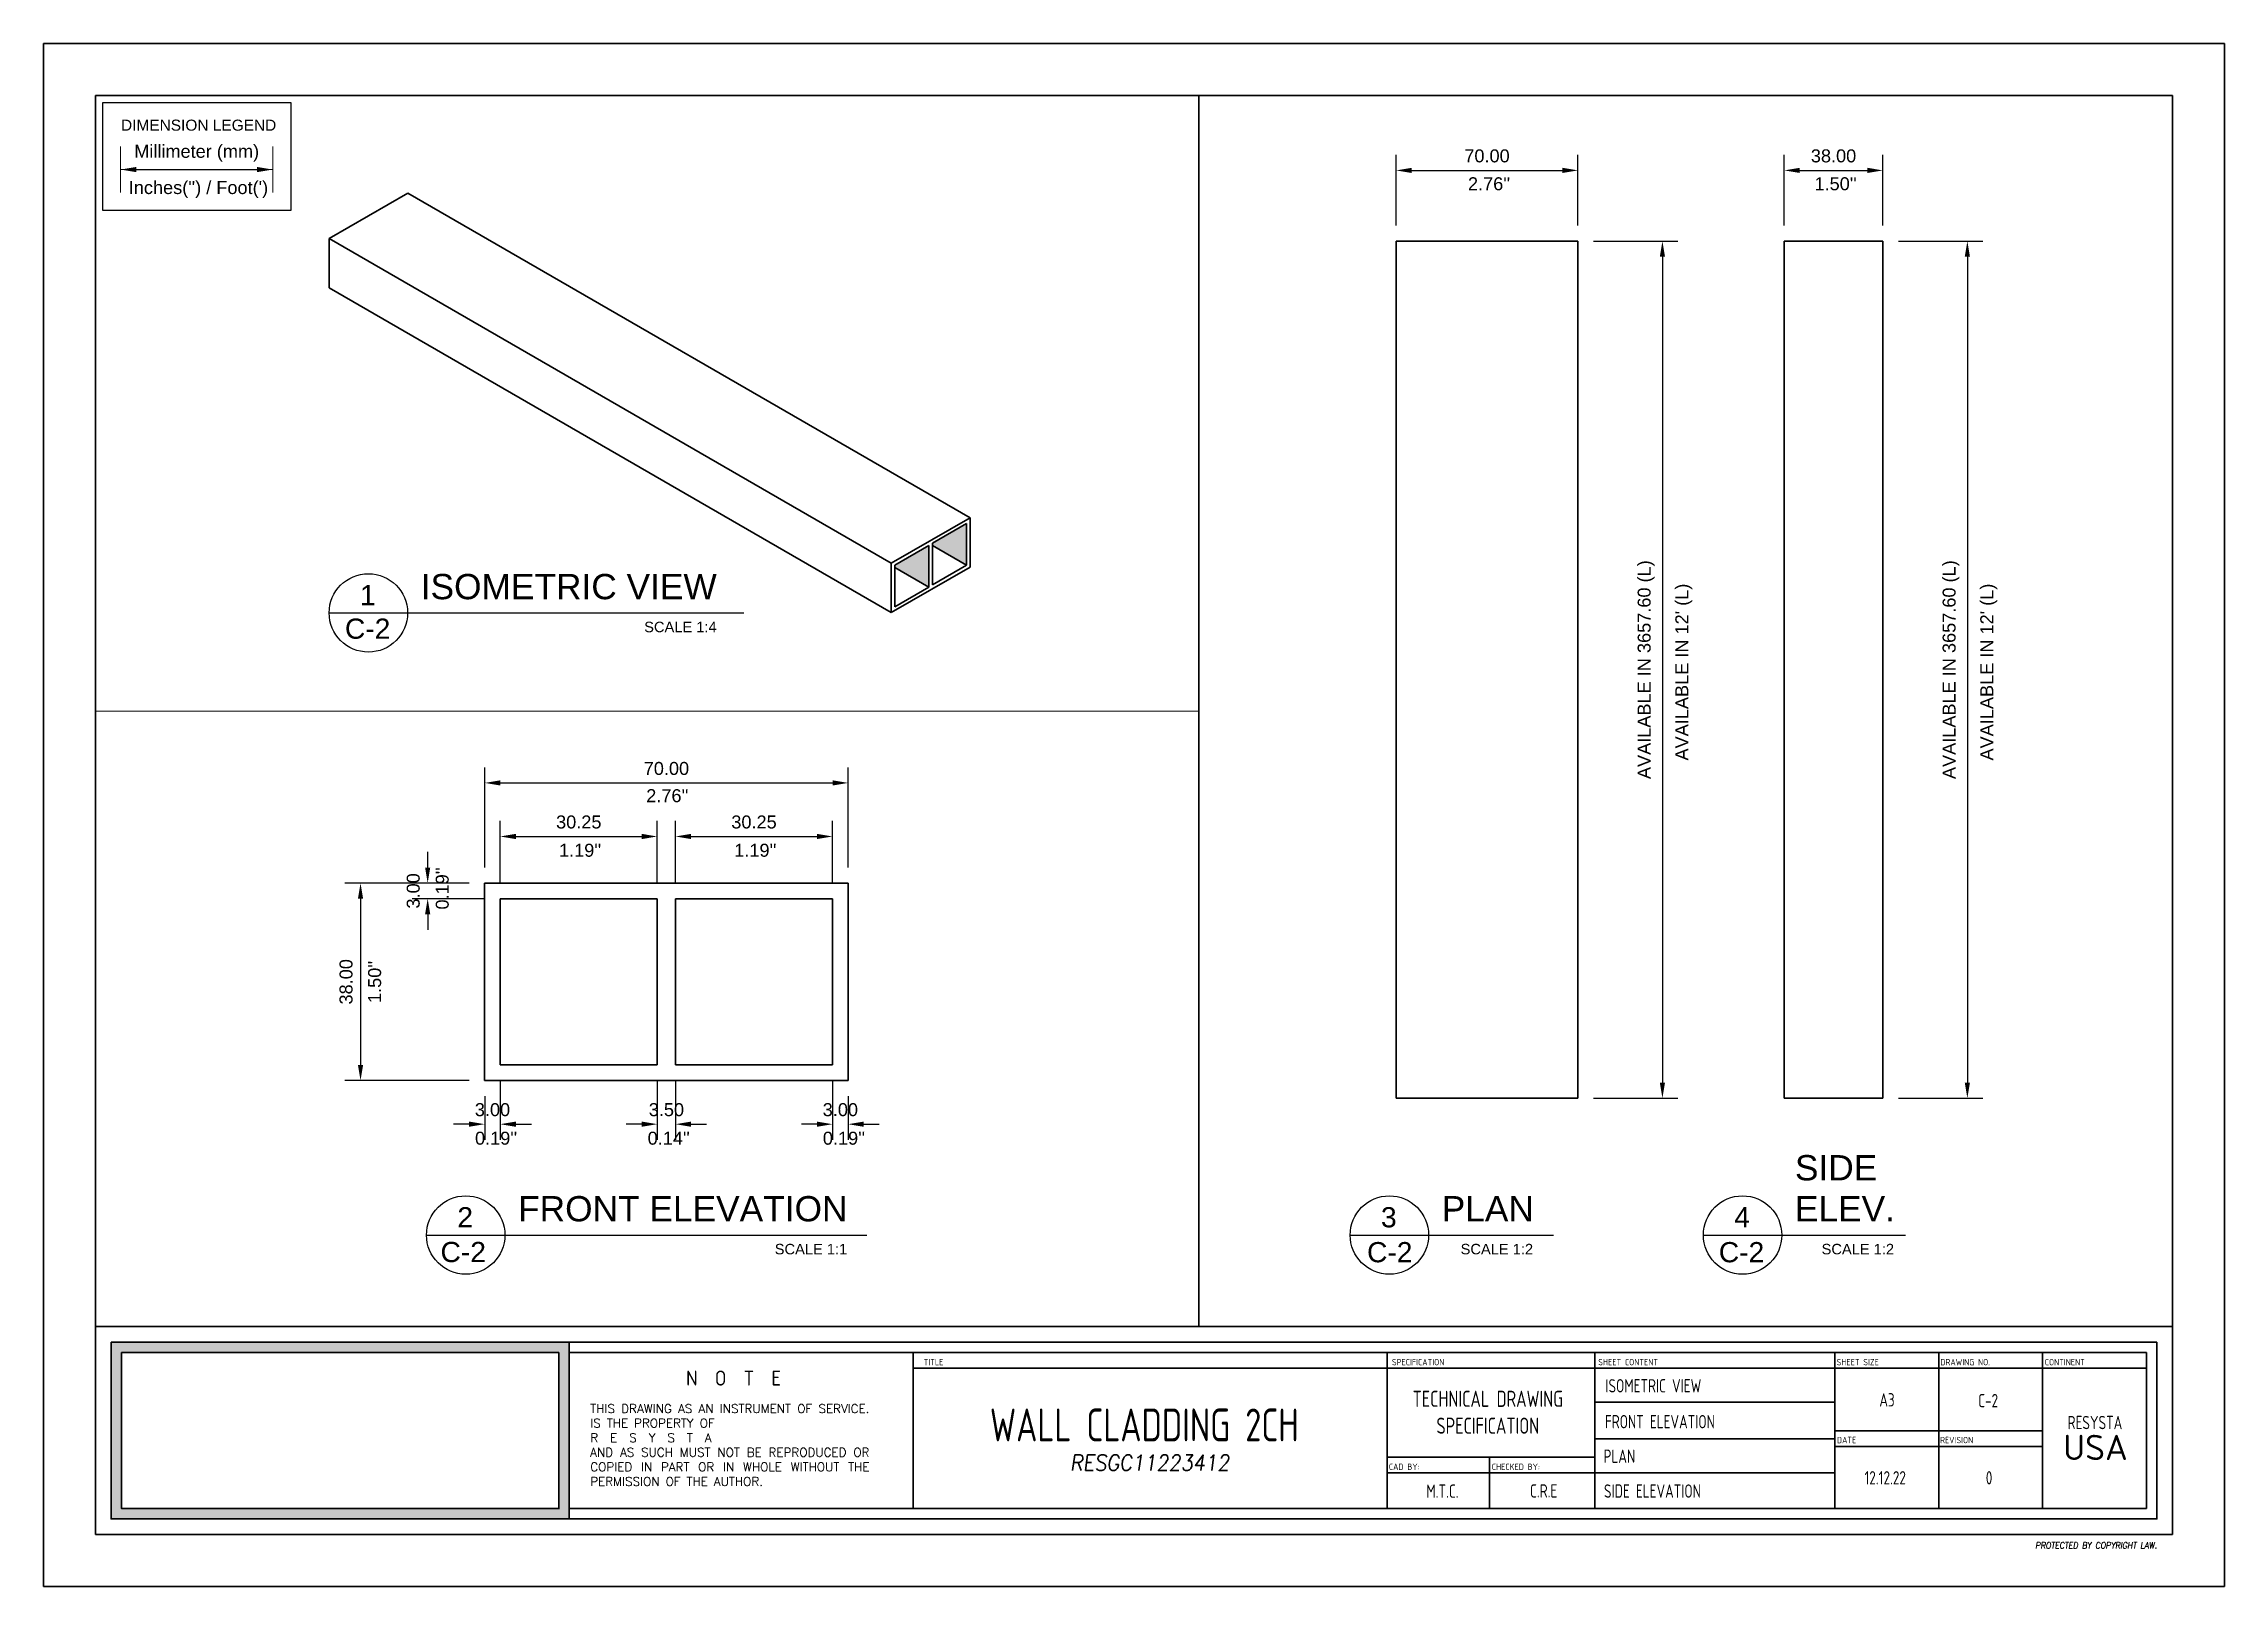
# Paper-space layout '2CH' of a CAD drawing. Header units: millimetres. Extents: x 0 to 420, y 0 to 297.
# The model-space entities are those that its viewports show. They can reach past a viewport. Long polylines and large blocks are cut down to what shows.
import ezdxf

# ---------------------------------------------------------------- set-up
doc = ezdxf.new("R2010")
doc.units = ezdxf.units.MM
doc.layers.add('DIMENSION LEGEND', color=12, linetype='Continuous')
doc.layers.add('Text', color=3, linetype='Continuous', lineweight=13)
doc.layers.add('Wall', color=4, linetype='Continuous', lineweight=30)
doc.styles.add('ARIAL', font='simplex.shx')
doc.styles.get("Standard").update_dxf_attribs({"font": 'arial.ttf'})
doc.styles.add('x2$0$WSA-text', font='romans.shx', dxfattribs={"width": 0.8, "height": 150})
doc.dimstyles.get("Standard").update_dxf_attribs({"dimtxt": 2.5, "dimasz": 3, "dimexe": 3, "dimexo": 3, "dimgap": 1.5, "dimtad": 1, "dimzin": 0, "dimdsep": 46, "dimtxsty": 'Standard', "dimcen": 0.09, "dimclrd": 1, "dimclre": 1, "dimclrt": 3, "dimadec": 0, "dimazin": 0, "dimtfac": 1, "dimtix": 1, "dimtofl": 0, "dimtmove": 0, "dimatfit": 3, "dimfxl": 1, "dimtolj": 1, "dimtzin": 0, "dimarcsym": 1})

psp = doc.layouts.new('2CH')

# ---------------------------------------------------------------- texts
at = {"color": 3}
for s, height, p in [('ISOMETRIC VIEW', 4.865576, (72.6306, 190.0451)), ('1', 3.8873, (60.9338, 188.8911)), ('C-2', 3.8873, (58.0373, 182.4353)), ('SCALE 1:4 ', 2.01948, (115.6685, 183.6938)), ('SIDE', 4.86558, (337.2918, 78.1677)), ('2', 3.8873, (79.6857, 69.1203)), ('FRONT ELEVATION', 4.865576, (91.3824, 70.2743)), ('3', 3.8873, (257.569, 69.1203)), ('PLAN', 4.86558, (269.2658, 70.2743)), ('4', 3.8873, (325.595, 69.1203)), ('ELEV.', 4.86558, (337.2918, 70.2743)), ('C-2', 3.8873, (76.4477, 62.4299)), ('SCALE 1:1  ', 2.019484, (140.8151, 63.923)), ('C-2', 3.8873, (254.8845, 62.3975)), ('SCALE 1:2  ', 2.019484, (272.9094, 63.923)), ('C-2', 3.8873, (322.6362, 62.3975)), ('SCALE 1:2  ', 2.019484, (342.4307, 63.923))]:
    psp.add_text(s, height=height, dxfattribs=at).set_placement(p)
at = {"color": 3, "insert": (395.1872, 26.7473), "char_height": 4.865576, "width": 218.853288, "attachment_point": 5}
psp.add_mtext('{\\fISOCPEUR|b0|i0|c0|p34;USA}', dxfattribs=at)
at = {"layer": 'Text', "style": 'x2$0$WSA-text', "oblique": 8, "width": 0.9}
for s, height, p in [('RESGC11223412', 3.034554, (197.7086, 22.2842)), ('PROTECTED BY COPYRIGHT LAW.', 1.210144, (383.5984, 7.2757))]:
    psp.add_text(s, height=height, dxfattribs=at).set_placement(p)
at = {"layer": 'Text', "attachment_point": 5}
for s, insert, char_height, width, style in [('{\\Fisocp|c0;  TITLE}', (170.6686, 43.1742), 1.2288, 18.306915, 'ARIAL'), ('{\\Fisocp|c0; SPECIFICATION}', (264.3652, 43.1742), 1.2288, 18.306915, 'ARIAL'), ('{\\Fisocp|c0; SHEET CONTENT}', (304.8007, 43.1742), 1.2288, 18.306915, 'ARIAL'), ('{\\Fisocp|c0; SHEET SIZE}', (349.0218, 43.1742), 1.2288, 18.306915, 'ARIAL'), ('{\\Fisocp|c0; DRAWING NO.}', (369.7172, 43.1742), 1.2288, 18.306915, 'ARIAL'), ('{\\Fisocp|c0; CONTINENT}', (388.9033, 43.1742), 1.2288, 18.306915, 'ARIAL'), ('{\\Fisocp|c0;  N  O  T  E}', (131.224, 40.1), 2.892481, 43.09278, 'ARIAL'), ('{\\Fisocp|c0;ISOMETRIC VIEW}', (310.0247, 38.6178), 2.56727, 88.826886, 'x2$0$WSA-text'), ('\\pxqj;{\\W1;\\C2;THIS DRAWING AS AN INSTRUMENT OF SERVICE. IS THE PROPERTY OF\\P\\C3;R  E  S  Y  S  T  A\\P\\C2;AND AS SUCH MUST NOT BE REPRODUCED OR COPIED IN PART OR IN WHOLE WITHOUT THE PERMISSION OF THE AUTHOR. }', (134.4098, 27.2055), 1.6836511, 58.253908, 'x2$0$WSA-text'), ('{\\Fisocp|c0;WALL CLADDING 2CH}', (211.9816, 31.0763), 6.325285, 218.853288, 'x2$0$WSA-text'), ('{\\Fisocp|c0;TECHNICAL DRAWING SPECIFICATION}', (278.1503, 33.5218), 3.106396, 44.070299, 'x2$0$WSA-text'), ('{\\Fisocp|c0;A3 }', (355.0353, 35.905), 2.56727, 88.826886, 'x2$0$WSA-text'), ('{\\Fisocp|c0;C-2}', (374.503, 35.7623), 2.56727, 88.826886, 'x2$0$WSA-text'), ('{\\Fisocp|c0;FRONT ELEVATION}', (311.2818, 31.7108), 2.56727, 88.826886, 'x2$0$WSA-text'), ('{\\Fisocp|c0;RESYSTA}', (395.0742, 31.5428), 2.56727, 88.826886, 'x2$0$WSA-text'), ('{\\Fisocp|c0;PLAN}', (303.4826, 25.059), 2.56727, 88.826886, 'x2$0$WSA-text'), ('{\\Fisocp|c0; DATE}', (346.8865, 28.1742), 1.2288, 18.306915, 'ARIAL'), ('{\\Fisocp|c0; REVISION}', (368.0762, 28.1742), 1.2288, 18.306915, 'ARIAL'), ('{\\Fisocp|c0; CAD BY:}', (261.6792, 23.0231), 1.2288, 18.306915, 'ARIAL'), ('{\\Fisocp|c0; CHECKED BY:}', (283.1784, 23.0231), 1.2288, 18.306915, 'ARIAL'), ('{\\Fisocp|c0;12.12.22}', (354.6832, 20.905), 2.56727, 88.826886, 'x2$0$WSA-text'), ('{\\Fisocp|c0;0}', (374.6832, 20.905), 2.56727, 88.826886, 'x2$0$WSA-text'), ('{\\Fisocp|c0;M.T.C.}', (269.4003, 18.3313), 2.56727, 88.826886, 'x2$0$WSA-text'), ('{\\Fisocp|c0;C.R.E}', (288.9026, 18.3822), 2.56727, 88.826886, 'x2$0$WSA-text'), ('{\\Fisocp|c0;SIDE ELEVATION}', (309.8463, 18.349), 2.56727, 88.826886, 'x2$0$WSA-text')]:
    psp.add_mtext(s, dxfattribs=dict(at, insert=insert, char_height=char_height, width=width, style=style))
at = {"layer": 'Wall', "color": 5, "insert": (14.9131, 282.3727), "char_height": 2.128107, "width": 31.230696, "attachment_point": 1}
psp.add_mtext('{\\C3;DIMENSION LEGEND}', dxfattribs=at)
at = {"layer": 'Wall', "color": 3, "lineweight": 5, "char_height": 2.5, "attachment_point": 1}
for s, insert, width in [("Inches('') / Foot(')", (16.4096, 270.5478), 28.810895), ("2.76''", (274.3245, 271.2783), 8.849079), ("1.50''", (341.0597, 271.2783), 8.849079), ("2.76''", (116.0633, 153.4741), 8.849079), ("1.19''", (99.2644, 142.966), 8.849079), ("1.19''", (133.0144, 142.966), 8.849079), ("0.19''", (83.0835, 87.5331), 8.849079), ("0.14''", (116.3335, 87.5331), 8.849079), ("0.19''", (150.0835, 87.5331), 8.849079)]:
    psp.add_mtext(s, dxfattribs=dict(at, insert=insert, width=width))
at = {"layer": 'Wall', "color": 3, "lineweight": 5, "char_height": 2.5, "attachment_point": 1, "rotation": 90}
for s, insert, width in [("\\A1;AVAILABLE IN {\\A0;12' (L)}", (314.2592, 158.9929), 67.810464), ("\\A1;AVAILABLE IN {\\A0;12' (L)}", (372.9944, 158.9929), 67.810464), ("0.19''", (75.5186, 130.3028), 8.849079), ("1.50''", (62.5007, 112.3066), 8.849079)]:
    psp.add_mtext(s, dxfattribs=dict(at, insert=insert, width=width))

msp = doc.modelspace()

# ---------------------------------------------------------------- blocks, each defined once
blk = doc.blocks.new('*D32')
at = {"layer": 'Defpoints', "color": 0, "transparency": 16777216}
for p in [(14.83, 272.76), (44.13, 272.76), (44.13, 272.76)]:
    blk.add_point(p, dxfattribs=at)
at = {"layer": 'Wall', "color": 1, "lineweight": -2, "transparency": 16777216}
blk.add_line((17.83, 272.76), (41.13, 272.76), dxfattribs=at)
at = {"layer": 'Wall', "color": 1, "transparency": 16777216}
for points in [[(17.83, 273.26), (17.83, 272.26), (14.83, 272.76)], [(41.13, 273.26), (41.13, 272.26), (44.13, 272.76)]]:
    blk.add_solid(points, dxfattribs=at)
at = {"layer": 'Wall', "color": 3, "lineweight": 5, "transparency": 16777216, "insert": (29.48, 275.9), "char_height": 2.5, "attachment_point": 5}
blk.add_mtext('\\A1;Millimeter (mm)', dxfattribs=at)
blk = doc.blocks.new('*D33')
at = {"layer": 'Defpoints', "color": 0, "transparency": 16777216}
for p in [(154.95, 154.68), (84.95, 135.39), (154.95, 135.39)]:
    blk.add_point(p, dxfattribs=at)
at = {"layer": 'Wall', "color": 1, "lineweight": -2, "transparency": 16777216}
for p, q in [((84.95, 138.39), (84.95, 157.68)), ((154.95, 138.39), (154.95, 157.68)), ((87.95, 154.68), (151.95, 154.68))]:
    blk.add_line(p, q, dxfattribs=at)
at = {"layer": 'Wall', "color": 1, "transparency": 16777216}
for points in [[(87.95, 155.18), (87.95, 154.18), (84.95, 154.68)], [(151.95, 155.18), (151.95, 154.18), (154.95, 154.68)]]:
    blk.add_solid(points, dxfattribs=at)
at = {"layer": 'Wall', "color": 3, "transparency": 16777216, "insert": (119.95, 157.45), "char_height": 2.5, "attachment_point": 5}
blk.add_mtext('\\A1;70.00', dxfattribs=at)
blk = doc.blocks.new('*D34')
at = {"layer": 'Defpoints', "color": 0, "transparency": 16777216}
for p in [(118.2, 144.37), (87.95, 132.39), (118.2, 132.39)]:
    blk.add_point(p, dxfattribs=at)
at = {"layer": 'Wall', "color": 1, "lineweight": -2, "transparency": 16777216}
for p, q in [((87.95, 135.39), (87.95, 147.37)), ((118.2, 135.39), (118.2, 147.37)), ((90.95, 144.37), (115.2, 144.37))]:
    blk.add_line(p, q, dxfattribs=at)
at = {"layer": 'Wall', "color": 1, "transparency": 16777216}
for points in [[(90.95, 144.87), (90.95, 143.87), (87.95, 144.37)], [(115.2, 144.87), (115.2, 143.87), (118.2, 144.37)]]:
    blk.add_solid(points, dxfattribs=at)
at = {"layer": 'Wall', "color": 3, "transparency": 16777216, "insert": (103.07, 147.14), "char_height": 2.5, "attachment_point": 5}
blk.add_mtext('\\A1;30.25', dxfattribs=at)
blk = doc.blocks.new('*D35')
at = {"layer": 'Defpoints', "color": 0, "transparency": 16777216}
for p in [(151.95, 144.37), (121.7, 132.39), (151.95, 132.39)]:
    blk.add_point(p, dxfattribs=at)
at = {"layer": 'Wall', "color": 1, "lineweight": -2, "transparency": 16777216}
for p, q in [((121.7, 135.39), (121.7, 147.37)), ((151.95, 135.39), (151.95, 147.37)), ((124.7, 144.37), (148.95, 144.37))]:
    blk.add_line(p, q, dxfattribs=at)
at = {"layer": 'Wall', "color": 1, "transparency": 16777216}
for points in [[(124.7, 144.87), (124.7, 143.87), (121.7, 144.37)], [(148.95, 144.87), (148.95, 143.87), (151.95, 144.37)]]:
    blk.add_solid(points, dxfattribs=at)
at = {"layer": 'Wall', "color": 3, "transparency": 16777216, "insert": (136.82, 147.14), "char_height": 2.5, "attachment_point": 5}
blk.add_mtext('\\A1;30.25', dxfattribs=at)
blk = doc.blocks.new('*D36')
at = {"layer": 'Defpoints', "color": 0, "transparency": 16777216}
for p in [(84.95, 135.39), (61.04, 97.39), (84.95, 97.39)]:
    blk.add_point(p, dxfattribs=at)
at = {"layer": 'Wall', "color": 1, "lineweight": -2, "transparency": 16777216}
for p, q in [((81.95, 135.39), (58.04, 135.39)), ((61.04, 132.39), (61.04, 100.39)), ((81.95, 97.39), (58.04, 97.39))]:
    blk.add_line(p, q, dxfattribs=at)
at = {"layer": 'Wall', "color": 1, "transparency": 16777216}
for points in [[(60.54, 132.39), (61.54, 132.39), (61.04, 135.39)], [(60.54, 100.39), (61.54, 100.39), (61.04, 97.39)]]:
    blk.add_solid(points, dxfattribs=at)
at = {"layer": 'Wall', "color": 3, "transparency": 16777216, "insert": (58.26, 116.39), "char_height": 2.5, "attachment_point": 5, "rotation": 90}
blk.add_mtext('\\A1;38.00', dxfattribs=at)
blk = doc.blocks.new('*D37')
at = {"layer": 'Defpoints', "color": 0, "transparency": 16777216}
for p in [(84.95, 135.39), (73.97, 132.39), (87.95, 132.39)]:
    blk.add_point(p, dxfattribs=at)
at = {"layer": 'Wall', "color": 1, "lineweight": -2, "transparency": 16777216}
for p, q in [((73.97, 138.39), (73.97, 141.39)), ((81.95, 135.39), (70.97, 135.39)), ((84.95, 132.39), (70.97, 132.39)), ((73.97, 129.39), (73.97, 126.39))]:
    blk.add_line(p, q, dxfattribs=at)
at = {"layer": 'Wall', "color": 1, "transparency": 16777216}
for points in [[(73.47, 138.39), (74.47, 138.39), (73.97, 135.39)], [(73.47, 129.39), (74.47, 129.39), (73.97, 132.39)]]:
    blk.add_solid(points, dxfattribs=at)
at = {"layer": 'Wall', "color": 3, "transparency": 16777216, "insert": (71.2, 133.89), "char_height": 2.5, "attachment_point": 5, "rotation": 90}
blk.add_mtext('\\A1;3.00', dxfattribs=at)
blk = doc.blocks.new('*D38')
at = {"layer": 'Defpoints', "color": 0, "transparency": 16777216}
for p in [(84.95, 97.39), (87.95, 100.39), (87.95, 88.98)]:
    blk.add_point(p, dxfattribs=at)
at = {"layer": 'Wall', "color": 1, "lineweight": -2, "transparency": 16777216}
for p, q in [((87.95, 97.39), (87.95, 85.98)), ((84.95, 94.39), (84.95, 85.98)), ((81.95, 88.98), (78.95, 88.98)), ((90.95, 88.98), (93.95, 88.98))]:
    blk.add_line(p, q, dxfattribs=at)
at = {"layer": 'Wall', "color": 1, "transparency": 16777216}
for points in [[(81.95, 89.48), (81.95, 88.48), (84.95, 88.98)], [(90.95, 89.48), (90.95, 88.48), (87.95, 88.98)]]:
    blk.add_solid(points, dxfattribs=at)
at = {"layer": 'Wall', "color": 3, "transparency": 16777216, "insert": (86.45, 91.76), "char_height": 2.5, "attachment_point": 5}
blk.add_mtext('\\A1;3.00', dxfattribs=at)
blk = doc.blocks.new('*D39')
at = {"layer": 'Defpoints', "color": 0, "transparency": 16777216}
for p in [(118.2, 100.39), (121.7, 100.39), (121.7, 88.98)]:
    blk.add_point(p, dxfattribs=at)
at = {"layer": 'Wall', "color": 1, "lineweight": -2, "transparency": 16777216}
for p, q in [((118.2, 97.39), (118.2, 85.98)), ((121.7, 97.39), (121.7, 85.98)), ((115.2, 88.98), (112.2, 88.98)), ((124.7, 88.98), (127.7, 88.98))]:
    blk.add_line(p, q, dxfattribs=at)
at = {"layer": 'Wall', "color": 1, "transparency": 16777216}
for points in [[(115.2, 89.48), (115.2, 88.48), (118.2, 88.98)], [(124.7, 89.48), (124.7, 88.48), (121.7, 88.98)]]:
    blk.add_solid(points, dxfattribs=at)
at = {"layer": 'Wall', "color": 3, "transparency": 16777216, "insert": (119.95, 91.76), "char_height": 2.5, "attachment_point": 5}
blk.add_mtext('\\A1;3.50', dxfattribs=at)
blk = doc.blocks.new('*D40')
at = {"layer": 'Defpoints', "color": 0, "transparency": 16777216}
for p in [(151.95, 100.39), (154.95, 97.39), (154.95, 88.98)]:
    blk.add_point(p, dxfattribs=at)
at = {"layer": 'Wall', "color": 1, "lineweight": -2, "transparency": 16777216}
for p, q in [((151.95, 97.39), (151.95, 85.98)), ((154.95, 94.39), (154.95, 85.98)), ((148.95, 88.98), (145.95, 88.98)), ((157.95, 88.98), (160.95, 88.98))]:
    blk.add_line(p, q, dxfattribs=at)
at = {"layer": 'Wall', "color": 1, "transparency": 16777216}
for points in [[(148.95, 89.48), (148.95, 88.48), (151.95, 88.98)], [(157.95, 89.48), (157.95, 88.48), (154.95, 88.98)]]:
    blk.add_solid(points, dxfattribs=at)
at = {"layer": 'Wall', "color": 3, "transparency": 16777216, "insert": (153.45, 91.76), "char_height": 2.5, "attachment_point": 5}
blk.add_mtext('\\A1;3.00', dxfattribs=at)
blk = doc.blocks.new('*D41')
at = {"layer": 'Defpoints', "color": 0, "transparency": 16777216}
for p in [(295.49, 272.6), (260.49, 258.98), (295.49, 258.98)]:
    blk.add_point(p, dxfattribs=at)
at = {"layer": 'Wall', "color": 1, "lineweight": -2, "transparency": 16777216}
for p, q in [((260.49, 261.98), (260.49, 275.6)), ((295.49, 261.98), (295.49, 275.6)), ((263.49, 272.6), (292.49, 272.6))]:
    blk.add_line(p, q, dxfattribs=at)
at = {"layer": 'Wall', "color": 1, "transparency": 16777216}
for points in [[(263.49, 273.1), (263.49, 272.1), (260.49, 272.6)], [(292.49, 273.1), (292.49, 272.1), (295.49, 272.6)]]:
    blk.add_solid(points, dxfattribs=at)
at = {"layer": 'Wall', "color": 3, "transparency": 16777216, "insert": (277.99, 275.38), "char_height": 2.5, "attachment_point": 5}
blk.add_mtext('\\A1;70.00', dxfattribs=at)
blk = doc.blocks.new('*D42')
at = {"layer": 'Defpoints', "color": 0, "transparency": 16777216}
for p in [(354.23, 272.6), (335.23, 258.98), (354.23, 258.98)]:
    blk.add_point(p, dxfattribs=at)
at = {"layer": 'Wall', "color": 1, "lineweight": -2, "transparency": 16777216}
for p, q in [((335.23, 261.98), (335.23, 275.6)), ((354.23, 261.98), (354.23, 275.6)), ((338.23, 272.6), (351.23, 272.6))]:
    blk.add_line(p, q, dxfattribs=at)
at = {"layer": 'Wall', "color": 1, "transparency": 16777216}
for points in [[(338.23, 273.1), (338.23, 272.1), (335.23, 272.6)], [(351.23, 273.1), (351.23, 272.1), (354.23, 272.6)]]:
    blk.add_solid(points, dxfattribs=at)
at = {"layer": 'Wall', "color": 3, "transparency": 16777216, "insert": (344.73, 275.38), "char_height": 2.5, "attachment_point": 5}
blk.add_mtext('\\A1;38.00', dxfattribs=at)
blk = doc.blocks.new('*D43')
at = {"layer": 'Defpoints', "color": 0, "transparency": 16777216}
for p in [(354.23, 258.98), (354.23, 93.98), (370.5, 93.98)]:
    blk.add_point(p, dxfattribs=at)
at = {"layer": 'Wall', "color": 1, "lineweight": -2, "transparency": 16777216}
for p, q in [((357.23, 258.98), (373.5, 258.98)), ((370.5, 255.98), (370.5, 96.98)), ((357.23, 93.98), (373.5, 93.98))]:
    blk.add_line(p, q, dxfattribs=at)
at = {"layer": 'Wall', "color": 1, "transparency": 16777216}
for points in [[(370, 255.98), (371, 255.98), (370.5, 258.98)], [(370, 96.98), (371, 96.98), (370.5, 93.98)]]:
    blk.add_solid(points, dxfattribs=at)
at = {"layer": 'Wall', "color": 3, "transparency": 16777216, "insert": (367.36, 176.48), "char_height": 2.5, "width": 42.4989, "attachment_point": 5, "rotation": 90}
blk.add_mtext('\\A1;AVAILABLE IN 3657.60 (L)', dxfattribs=at)
blk = doc.blocks.new('*D44')
at = {"layer": 'Defpoints', "color": 0, "transparency": 16777216}
for p in [(295.49, 258.98), (295.49, 93.98), (311.77, 93.98)]:
    blk.add_point(p, dxfattribs=at)
at = {"layer": 'Wall', "color": 1, "lineweight": -2, "transparency": 16777216}
for p, q in [((298.49, 258.98), (314.77, 258.98)), ((311.77, 255.98), (311.77, 96.98)), ((298.49, 93.98), (314.77, 93.98))]:
    blk.add_line(p, q, dxfattribs=at)
at = {"layer": 'Wall', "color": 1, "transparency": 16777216}
for points in [[(311.27, 255.98), (312.27, 255.98), (311.77, 258.98)], [(311.27, 96.98), (312.27, 96.98), (311.77, 93.98)]]:
    blk.add_solid(points, dxfattribs=at)
at = {"layer": 'Wall', "color": 3, "transparency": 16777216, "insert": (308.63, 176.48), "char_height": 2.5, "width": 42.4989, "attachment_point": 5, "rotation": 90}
blk.add_mtext('\\A1;AVAILABLE IN 3657.60 (L)', dxfattribs=at)

# ---------------------------------------------------------------- dimensions: what is measured, and where the dimension line sits
at = {"layer": 'Wall', "color": 1, "lineweight": 5}
dim = psp.add_linear_dim(base=(44.1296, 272.7602), p1=(14.832, 272.7602), p2=(44.1296, 272.7602), text='Millimeter (mm)', dimstyle='Standard', override={"dimpost": '\\X'}, dxfattribs=at)
dim.commit()
dim.dimension.update_dxf_attribs({"geometry": '*D32', "text_midpoint": (29.4808, 275.8991)})
at = {"layer": 'Wall', "color": 5}
for base, p1, p2, override, picture, middle in [((295.4942, 272.6024), (260.4942, 258.975), (295.4942, 258.975), {"dimlfac": -2, "dimpost": '\\X'}, '*D41', (277.9942, 275.3788)), ((354.2294, 272.6024), (335.2294, 258.975), (354.2294, 258.975), {"dimlfac": -2, "dimpost": '\\X'}, '*D42', (344.7294, 275.3797)), ((118.1959, 144.3669), (87.9459, 132.3893), (118.1959, 132.3893), {"dimlfac": -1, "dimpost": '\\X'}, '*D34', (103.0709, 147.1442)), ((151.9459, 144.3669), (121.6959, 132.3893), (151.9459, 132.3893), {"dimlfac": -1, "dimpost": '\\X'}, '*D35', (136.8209, 147.1442)), ((87.9459, 88.9803), (84.9459, 97.3893), (87.9459, 100.3893), {"dimlfac": -1, "dimpost": '\\X'}, '*D38', (86.4459, 91.7576)), ((121.6959, 88.9803), (118.1959, 100.3893), (121.6959, 100.3893), {"dimlfac": -1, "dimpost": '\\X'}, '*D39', (119.9459, 91.7576)), ((154.9459, 88.9803), (151.9459, 100.3893), (154.9459, 97.3893), {"dimlfac": -1, "dimpost": '\\X'}, '*D40', (153.4459, 91.7576))]:
    dim = psp.add_linear_dim(base=base, p1=p1, p2=p2, dimstyle='Standard', override=override, dxfattribs=at)
    dim.commit()
    dim.dimension.update_dxf_attribs({"geometry": picture, "text_midpoint": middle})
for base, p1, p2, picture, middle in [((311.766, 93.975), (295.4942, 258.975), (295.4942, 93.975), '*D44', (308.6272, 176.475)), ((370.5012, 93.975), (354.2294, 258.975), (354.2294, 93.975), '*D43', (367.3624, 176.475))]:
    dim = psp.add_linear_dim(base=base, p1=p1, p2=p2, angle=90, text='AVAILABLE IN 3657.60 (L)', dimstyle='Standard', override={"dimlfac": -2, "dimpost": '\\X'}, dxfattribs=at)
    dim.commit()
    dim.dimension.update_dxf_attribs({"geometry": picture, "text_midpoint": middle})
dim = psp.add_linear_dim(base=(154.9459, 154.6752), p1=(84.9459, 135.3893), p2=(154.9459, 135.3893), dimstyle='Standard', override={"dimlfac": -1, "dimpost": '\\X'}, dxfattribs=at)
dim.commit()
dim.dimension.update_dxf_attribs({"geometry": '*D33', "text_midpoint": (119.9459, 154.6752), "dimtype": 160})
dim = psp.add_linear_dim(base=(73.9748, 132.3893), p1=(84.9459, 135.3893), p2=(87.9459, 132.3893), angle=90, dimstyle='Standard', override={"dimlfac": -1, "dimpost": '\\X'}, dxfattribs=at)
dim.commit()
dim.dimension.update_dxf_attribs({"geometry": '*D37', "text_midpoint": (71.1975, 133.8893)})
dim = psp.add_linear_dim(base=(61.0387, 97.3893), p1=(84.9459, 135.3893), p2=(84.9459, 97.3893), angle=90, dimstyle='Standard', override={"dimlfac": -1, "dimpost": '\\X'}, dxfattribs=at)
dim.commit()
dim.dimension.update_dxf_attribs({"geometry": '*D36', "text_midpoint": (61.0387, 116.3893), "dimtype": 160})

# ---------------------------------------------------------------- hatches: boundary and pattern name
at = {"layer": 'Wall'}
h = msp.add_hatch(color=2, dxfattribs=at)
h.dxf.hatch_style = 1
h.paths.add_polyline_path([(8910.46, -6263.73), (8884.26, -6278.85), (8884.26, -6280.6), (8910.46, -6295.73)])
h.paths.add_polyline_path([(8939.69, -6246.85), (8913.49, -6261.98), (8913.49, -6263.73), (8939.69, -6278.85)])

# ---------------------------------------------------------------- linework, layer by layer
for p, q in [((9421.27, -6044.43), (9421.27, -5714.43)), ((9421.27, -5714.43), (9491.27, -5714.43)), ((9491.27, -6044.43), (9491.27, -5714.43)), ((9570.74, -6044.43), (9570.74, -5714.43)), ((9570.74, -5714.43), (9608.74, -5714.43)), ((9608.74, -6044.43), (9608.74, -5714.43)), ((8509.27, -5992.35), (8448.65, -6027.35)), ((8509.27, -5992.35), (8942.29, -6242.35)), ((8448.65, -6065.35), (8448.65, -6027.35)), ((8448.65, -6027.35), (8881.66, -6277.35)), ((9421.27, -6044.43), (9491.27, -6044.43)), ((9570.74, -6044.43), (9608.74, -6044.43)), ((8881.66, -6315.35), (8448.65, -6065.35)), ((8169.06, -6114.57), (8169.06, -6152.57)), ((8239.06, -6114.57), (8169.06, -6114.57)), ((8239.06, -6152.57), (8239.06, -6114.57)), ((8172.06, -6117.57), (8172.06, -6149.57)), ((8202.31, -6117.57), (8172.06, -6117.57)), ((8202.31, -6117.57), (8202.31, -6149.57)), ((8236.06, -6117.57), (8205.81, -6117.57)), ((8205.81, -6117.57), (8205.81, -6149.57)), ((8236.06, -6149.57), (8236.06, -6117.57)), ((8169.06, -6152.57), (8239.06, -6152.57)), ((8172.06, -6149.57), (8202.31, -6149.57)), ((8205.81, -6149.57), (8236.06, -6149.57)), ((8942.29, -6242.35), (8881.66, -6277.35)), ((8942.29, -6280.35), (8942.29, -6242.35)), ((8913.49, -6261.98), (8939.69, -6246.85)), ((8939.69, -6246.85), (8939.69, -6278.85)), ((8913.49, -6293.98), (8913.49, -6261.98)), ((8884.26, -6278.85), (8910.46, -6263.73)), ((8910.46, -6295.73), (8910.46, -6263.73)), ((8939.69, -6278.85), (8913.49, -6263.73)), ((8881.66, -6277.35), (8881.66, -6315.35)), ((8884.26, -6310.85), (8884.26, -6278.85)), ((8939.69, -6278.85), (8913.49, -6293.98)), ((8881.66, -6315.35), (8942.29, -6280.35)), ((8910.46, -6295.73), (8884.26, -6280.6)), ((8910.46, -6295.73), (8884.26, -6310.85))]:
    msp.add_line(p, q, dxfattribs=at)

# ---------------------------------------------------------------- hatches: boundary and pattern name
at = {"layer": 'Wall', "transparency": 33554636}
h = psp.add_hatch(color=3, dxfattribs=at)
h.dxf.hatch_style = 1
h.paths.add_polyline_path([(13.0033, 47.0037), (13.0033, 13.0037), (101.2345, 13.0037), (101.2345, 47.0037)])
h.paths.add_polyline_path([(99.2345, 45.0037), (99.2345, 15.0037), (15.0033, 15.0037), (15.0033, 45.0037)], flags=16)

# ---------------------------------------------------------------- linework, layer by layer
at = {"color": 1}
for p, q in [((54.9986, 187.4109), (134.8323, 187.4109)), ((73.7505, 67.6401), (158.5596, 67.6401)), ((251.6338, 67.6401), (290.7851, 67.6401)), ((319.6598, 67.6401), (358.5728, 67.6401))]:
    psp.add_line(p, q, dxfattribs=at)
for centre in [(62.5465, 187.4109), (81.2983, 67.6401), (259.1817, 67.6401), (327.2077, 67.6401)]:
    psp.add_circle(centre, 7.5478, dxfattribs=at)
at = {"layer": 'DIMENSION LEGEND', "color": 20}
psp.add_lwpolyline([(11.4085, 285.6709), (47.6162, 285.6709), (47.6162, 264.8857), (11.4085, 264.8857)], close=True, dxfattribs=at)
at = {"layer": 'Wall', "color": 5}
for p, q in [((222.5033, 50.0037), (222.5033, 287.0037)), ((407.0033, 47.0037), (13.0033, 47.0037))]:
    psp.add_line(p, q, dxfattribs=at)
at = {"layer": 'Wall', "color": 1, "lineweight": 5}
for p, q in [((14.832, 268.3317), (14.832, 277.1888)), ((44.1296, 268.3317), (44.1296, 277.1888)), ((14.832, 272.7602), (44.1296, 272.7602))]:
    psp.add_line(p, q, dxfattribs=at)
at = {"layer": 'Wall', "color": 1}
for p, q in [((410.0033, 50.0037), (10.0033, 50.0037)), ((345.0033, 42.0037), (167.4845, 42.0037)), ((405.0033, 42.0037), (345.0033, 42.0037)), ((298.7533, 35.4717), (345.0033, 35.4717)), ((298.7533, 28.3847), (345.0033, 28.3847)), ((345.0033, 26.9202), (385.0033, 26.9202)), ((258.7533, 21.8527), (298.7533, 21.8527)), ((298.7533, 21.8527), (345.0033, 21.8527))]:
    psp.add_line(p, q, dxfattribs=at)
at = {"layer": 'Wall'}
for p, q in [((101.2345, 13.0037), (101.2345, 47.0037)), ((99.2345, 14.8937), (99.2345, 45.0037)), ((167.4845, 14.8937), (167.4845, 44.8937)), ((258.7533, 15.0037), (258.7533, 45.0037)), ((298.7533, 15.0037), (298.7533, 45.0037)), ((345.0033, 45.0037), (345.0033, 15.0037)), ((365.0033, 45.0037), (365.0033, 15.0037)), ((385.0033, 45.0037), (385.0033, 15.0037)), ((345.0033, 29.9202), (385.0033, 29.9202)), ((258.7533, 24.8527), (298.7533, 24.8527)), ((278.4834, 24.8527), (278.4834, 15.0037))]:
    psp.add_line(p, q, dxfattribs=at)
at = {"layer": 'Wall', "color": 4}
for p, q in [((99.2345, 45.0037), (15.0033, 45.0037)), ((405.0033, 45.0037), (101.2345, 45.0037))]:
    psp.add_line(p, q, dxfattribs=at)
at = {"layer": 'Wall', "color": 5}
for points in [[(0.0033, 297.0037), (420.0033, 297.0037), (420.0033, 0.0037), (0.0033, 0.0037), (0.0033, 297.0037)], [(407.0033, 47.0037), (407.0033, 13.0037), (13.0033, 13.0037), (13.0033, 47.0037)]]:
    psp.add_lwpolyline(points, dxfattribs=at)
at = {"layer": 'Wall', "color": 1}
psp.add_lwpolyline([(10.0033, 287.0037), (410.0033, 287.0037), (410.0033, 10.0037), (10.0033, 10.0037)], close=True, dxfattribs=at)
at = {"layer": 'Wall', "color": 5}
psp.add_lwpolyline([(10.0033, 287.0037), (410.0033, 287.0037), (410.0033, 50.0037), (10.0033, 50.0037)], close=True, dxfattribs=at)
at = {"layer": 'Wall', "color": 4}
for points in [[(99.2345, 15.0037), (15.0033, 15.0037), (15.0033, 45.0037)], [(405.0033, 45.0037), (405.0033, 15.0037), (101.2345, 15.0037)]]:
    psp.add_lwpolyline(points, dxfattribs=at)

psp.set_redraw_order([(e.dxf.handle, doc.entitydb.next_handle()) for e in psp.query("TEXT MTEXT ATTDEF DIMENSION ARC_DIMENSION")])  # texts and dimensions are drawn at this point

# ---------------------------------------------------------------- viewports
at = {"layer": 'Wall', "color": 5}
psp.add_viewport(center=(116.2533, 227.7537), size=(212.5, 118.5), view_center_point=(8693.6159, -6154.2784), view_height=474, dxfattribs=at)
for center, size, view_center_point, view_height, status in [((316.2533, 168.5037), (187.5, 237), (9532.7919, -5895.3738), 474, 3), ((116.2533, 109.2537), (212.5, 118.5), (8200.3685, -6140.7044), 118.5, 4)]:
    psp.add_viewport(center=center, size=size, view_center_point=view_center_point, view_height=view_height, status=status, dxfattribs=at)

doc.saveas('drawing.dxf')
